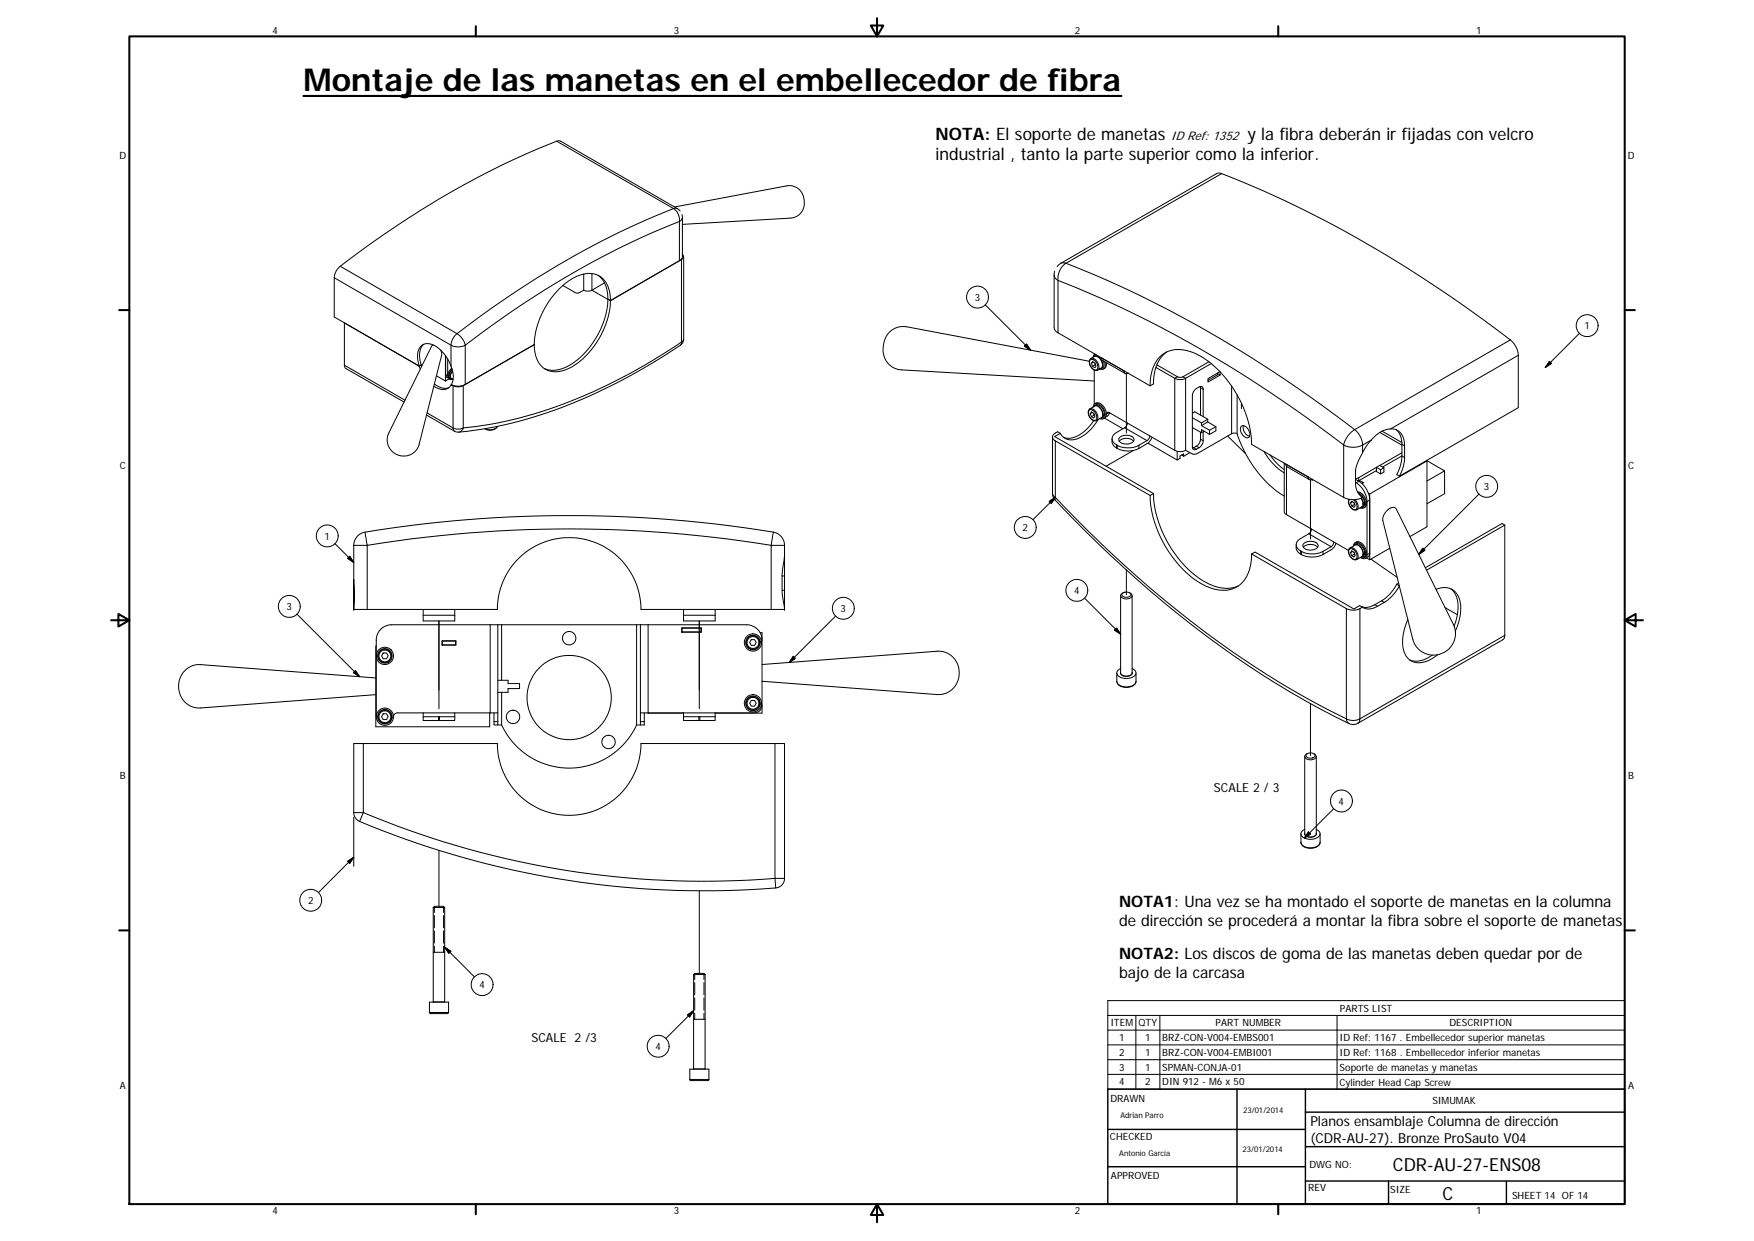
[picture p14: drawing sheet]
<svg xmlns="http://www.w3.org/2000/svg" width="594mm" height="420mm" viewBox="0 0 594 420" stroke-linecap="round" stroke-linejoin="round" font-family="sans-serif">
<defs><g id="words">
<text font-size="10.7" x="102.8" y="30.8">Montaje de las manetas en el embellecedor de fibra</text>
<g font-size="6.1">
<text x="471.8" y="396.4">CDR-AU-27-ENS08</text>
<text x="488.6" y="406.3">C</text>
</g>
<g font-size="5.8">
<text x="316.9" y="47.3">NOTA: El soporte de manetas</text>
<text x="422.5" y="47.3">y la fibra deberán ir fijadas con velcro</text>
<text x="316.9" y="54.3">industrial , tanto la parte superior como la inferior.</text>
</g>
<g font-size="5.3">
<text x="379" y="307.1">NOTA1: Una vez se ha montado el soporte de manetas en la columna</text>
<text x="379" y="313.5">de dirección se procederá a montar la fibra sobre el soporte de manetas.</text>
<text x="379" y="324.8">NOTA2: Los discos de goma de las manetas deben quedar por de</text>
<text x="379" y="331.2">bajo de la carcasa</text>
</g>
<g font-size="4.7">
<text x="443.8" y="381.3">Planos ensamblaje Columna de dirección</text>
<text x="443.8" y="386.9">(CDR-AU-27). Bronze ProSauto V04</text>
</g>
<g font-size="4.2">
<text x="396.6" y="47.3">ID Ref: 1352</text>
<text x="411.2" y="268.1">SCALE 2 / 3</text>
<text x="180" y="352.7">SCALE 2 /3</text>
</g>
<g font-size="3.4">
<text x="92.3" y="11.3">4</text>
<text x="228.2" y="11.3">3</text>
<text x="364.1" y="11.3">2</text>
<text x="499.9" y="11.3">1</text>
<text x="40.4" y="53.7">D</text>
<text x="551.4" y="53.7">D</text>
<text x="330.2" y="101.9">3</text>
<text x="536.6" y="111.5">1</text>
<text x="40.6" y="158.7">C</text>
<text x="551.5" y="158.7">C</text>
<text x="502.6" y="165.9">3</text>
<text x="346.3" y="179.8">2</text>
<text x="109.9" y="182.7">1</text>
<text x="363.8" y="201.1">4</text>
<text x="97.1" y="206.6">3</text>
<text x="284.7" y="207.2">3</text>
<text x="40.6" y="263.7">B</text>
<text x="551.5" y="263.7">B</text>
<text x="453.4" y="272.4">4</text>
<text x="104.3" y="306.1">2</text>
<text x="162.4" y="334.6">4</text>
<text x="376.1" y="347.5">ITEM</text>
<text x="385.6" y="347.5">QTY</text>
<text x="411.7" y="347.5">PART NUMBER</text>
<text x="453.8" y="342.5">PARTS LIST</text>
<text x="490.9" y="347.5">DESCRIPTION</text>
<text x="379" y="352.5">1</text>
<text x="387.8" y="352.5">1</text>
<text x="393.7" y="352.5">BRZ-CON-V004-EMBS001</text>
<text x="453.7" y="352.6">ID Ref: 1167 . Embellecedor superior manetas</text>
<text x="222" y="355.4">4</text>
<text x="379" y="357.5">2</text>
<text x="387.8" y="357.5">1</text>
<text x="393.7" y="357.5">BRZ-CON-V004-EMBI001</text>
<text x="453.7" y="357.5">ID Ref: 1168 . Embellecedor inferior manetas</text>
<text x="379" y="362.5">3</text>
<text x="387.8" y="362.5">1</text>
<text x="393.7" y="362.5">SPMAN-CONJA-01</text>
<text x="453.7" y="362.5">Soporte de manetas y manetas</text>
<text x="40.6" y="368.7">A</text>
<text x="379" y="367.5">4</text>
<text x="387.8" y="367.5">2</text>
<text x="393.7" y="367.5">DIN 912 - M6 x 50</text>
<text x="453.7" y="367.5">Cylinder Head Cap Screw</text>
<text x="551.5" y="368.7">A</text>
<text x="376.1" y="373.1">DRAWN</text>
<text x="485.1" y="373.9">SIMUMAK</text>
<text x="375.9" y="385.8">CHECKED</text>
<text x="443.5" y="395.5">DWG NO:</text>
<text x="376.3" y="399.1">APPROVED</text>
<text x="443.1" y="403.4">REV</text>
<text x="470.9" y="403.8">SIZE</text>
<text x="512.1" y="405.8">SHEET 14 OF 14</text>
<text x="92.3" y="411.1">4</text>
<text x="228.2" y="411.1">3</text>
<text x="364.1" y="411.1">2</text>
<text x="499.9" y="411.1">1</text>
</g>
<g font-size="2.7">
<text x="421" y="376.8">23/01/2014</text>
<text x="379.5" y="378.6">Adrian Parro</text>
<text x="420.8" y="389.9">23/01/2014</text>
<text x="379.1" y="391.4">Antonio García</text>
</g>
</g></defs>
<g fill="none" stroke="#000" stroke-width=".34">
<path d="M188.6 47.8l39.5 22.8h1.3M188.6 47.8h1.3l39.5 22.8M188.6 47.8a299.8 299.8 0 0 0-73.4 42.3M413.8 58.8l-52.8 30.3a6.3 6.3 0 0 0-2.7 5.9 395.9 395.9 0 0 1 96.8 55.7l.3-1.2 1.3-2.2 2.1-1.8a392.7 392.7 0 0 0-98.4-56.5l-1.1 .2M413.8 58.8l-1-.2-.8 .2-52.7 30.4M413.8 58.8a403 403 0 0 1 97.7 56.3M228.4 70.1l38-7.2a5.6 5.6 0 0 1 5.4 8.4 4.8 4.8 0 0 1-4 2.6l-36.7 2.1M229.4 70.6l1 .9M231 72.6l.1 1M231.1 73.6v13.3l-.2 .7-.8 .7v-13.3l.8-.6zM113.2 94v13.3l28.8 16.7M115.2 90.1l39.9 23.1 1.5 1.5 1 2.2a300.5 300.5 0 0 1 72.5-41.9 4.7 4.7 0 0 0-2-4.4 295.6 295.6 0 0 0-74.2 43.3 5.2 5.2 0 0 0-1.1 3l-39.6-22.9"/>
<path d="M115.2 90.1a5.3 5.3 0 0 0-2 3.9M190.6 96.6l4.8 2.7 2.3-1M197.7 92.8v5.5M197.7 98.3a3.2 3.2 0 0 0 2.8 0M200.5 98.3l5.4 3.1M200.5 92.6v5.7M202.5 93.2a9.3 9.3 0 0 1 3.4 8.1M204.7 95.8l-4.2 2.5M230.8 87.9v27.9a172.3 172.3 0 0 1-64.5 27.8l-9.4 1.3M230.8 87.9l-24.1 13.9M231.1 86.1a1.01 1.01 0 0 1-.3 1.8M231.6 86.9v27.9"/>
<path d="M357 93.1l.5 1.1 .8 .8v17.7M357.2 91.8l-.2 19 .5 1.2 .8 .7M359.3 89.2l-1.3 1.1M143.5 116.6a6.3 6.3 0 0 0-.8 6.9M146.8 116.8l-.7 .5-14.4 29.3a5.5 5.5 0 0 0 3.1 7.4 5.5 5.5 0 0 0 7.2-3.6l7.6-30.2v-.9l-.4-.8M180.9 116.7l-23.3 13.5M180.9 116.7l-24 13.9M205.9 101.3a28.1 28.1 0 0 1-14.4 23.1 8.9 8.9 0 0 1-7.2 .4M205.9 101.3l.8 .5M206.7 101.8a28.2 28.2 0 0 1-13.6 22.7 7.8 7.8 0 0 1-10.2-1.1 10.7 10.7 0 0 1-2-6.7M206.7 101.8a8.5 8.5 0 0 0-4.8-8.9 11.9 11.9 0 0 0-10.9 3.5 28.9 28.9 0 0 0-10.1 20.3M230.5 116.9a174 174 0 0 1-66.1 28.2l-9 1.2"/>
<path d="M231.6 114.8l-.8 1-.3 1.1M231.6 114.8l-.4 1.3-.7 .8M333.7 103.2l15.4 15.4M347.7 116.5l1.4 2.1-2.1-1.4zM358.3 112.7l31.2 17.9 1.2-.6a12.8 12.8 0 0 1 4.5-10.9M370.6 119.7v.3M370.8 119.9l-.5 .9M511.5 115.1l1.3 1.3a6.7 6.7 0 0 1 1.4 3.9M511.5 115.1l-52.7 30.4 1.6 1.7a6.6 6.6 0 0 1 1.1 3.5l2.9-1.7M534.9 112.9l-11.5 11.5M116.6 123.6v-14.3l25.4 14.7M116.6 123.6l20.6 11.9"/>
<path d="M116.6 123.6l.6 1.2 19.7 11.3M142 124l.4 .9M142 124a6.1 6.1 0 0 1 1.2-7.3 5.6 5.6 0 0 1 6.3 2.1 14 14 0 0 1 3.3 5.2M142.7 123.5l-.7 .5M142.7 123.5l.1 .5M147.1 130a5.2 5.2 0 0 0 4.9 1.3M147.8 127.2l3.1 1.8M150.9 120.4v8.6M151 120.5v6.3M151 126.8l.2 .8 .6 .4M151.6 121.6v5.6l-.6-.4M152.1 128.2l.3 .2"/>
<path d="M152.1 128.2l-1.2 .8M152.8 124v-7.1a5.2 5.2 0 0 0 4.8 0v13.3M152.8 124a7.1 7.1 0 0 1 .1 6.2M152.9 130.2a3.6 3.6 0 0 1-5.5 .9l-.5-.3M152.9 130.2l.6 .4M153 124.7a2.53 2.53 0 0 0-.9 3.5M153.1 125l-.2 .2a2.32 2.32 0 0 0-.5 3.2h.9a1.3 1.3 0 0 1-.9-1.1 1.3 1.3 0 0 1 .5-1.2l.4-.5M153.2 125.2a2.12 2.12 0 0 0-.7 2.9l.4 .2M153.3 125.7l-.2 .2a1.53 1.53 0 0 0 .4 2.6M153.5 130.6l1.5 .4 1.9-.4M153.5 130.6v14.3l-8.9-5.1M156.9 130.6v14.3"/>
<path d="M157.6 130.2a5.3 5.3 0 0 1-4.7 0M368.9 122.3l-61.8-11.7a7.1 7.1 0 0 0-8 7.9v.7a6.6 6.6 0 0 0 6.2 6l65.3 3.8M369 138.8a2.32 2.32 0 0 1 2.5 2.7 1.02 1.02 0 0 1-1 .9 1.02 1.02 0 0 1-1-.7 2.32 2.32 0 0 1-.5-2.9zM369.1 138.4a2.6 2.6 0 0 0 1.2 3.9l1.1 .1M369.1 138.4a2.71 2.71 0 0 1 2.5 3.8l-.2 .2M369.1 138.4l1.7-.9a2.64 2.64 0 0 1 2.7 2.9l-.3 .9-1.8 1.1M369.2 121.9a2.05 2.05 0 0 1 2.6 2.3 1.02 1.02 0 0 1-.8 1.1 1.02 1.02 0 0 1-1.1-.7 2.36 2.36 0 0 1-.7-2.7zM369.5 121.4a2.62 2.62 0 0 1 2.3 3.9M369.5 121.4a2.61 2.61 0 0 0 1.1 3.9h1.2M369.5 121.4l1.2-.7a2.62 2.62 0 0 1 2.2 4l-1.1 .6M369.7 139.5l.8 .4 .4 1.1-.4 .5-.8-.4-.4-1zM369.9 139.7l-.6 .4"/>
<path d="M370 122.4l.8 .5 .4 1-.4 .6-.8-.5-.4-1zM370.2 121a1.56 1.56 0 0 1 2.7 .7 1.97 1.97 0 0 1-.2 3.2M370.3 122.6l-.7 .4M370.4 139.9l.2 .6M370.6 125.3v11.6M370.7 137.3a2.21 2.21 0 0 1 3.1 1.8l.1 .3a.85 .85 0 0 1-.3 1.3M370.8 122.9l.1 .6M370.9 136.7a2.23 2.23 0 0 1 3.2 1.3 2.44 2.44 0 0 1-.3 3.7M370.9 123.5l-.9 .5M370.9 123.5h.2M371.4 120.2l-.8 .3M372.5 124.9h.1"/>
<path d="M372.6 124.8l.1 .1M372.6 124.9h-.1M373.1 121.2v.1M373.1 121.2l.4 .9 7.6 4.3M373.1 121.2l7.6 4.4a.83 .83 0 0 0 .4 .9 .83 .83 0 0 0 1-.1M373.1 121.2h.1M373.7 122.2a1.77 1.77 0 0 1-.7 2.6M374.2 122.5a1.57 1.57 0 0 1 .1 1.7 1.57 1.57 0 0 1-1.5 .8l-.2-.1M374.7 122.8a1.7 1.7 0 0 1-.9 2.1M374.9 139.7h.8l-1 .5zM375.7 139.7l-.4 1.1-.8 .4M375.7 139.7l6.1 3.5"/>
<path d="M381.5 126.6v20M382.1 126.3v.1M389.5 130.6a11.9 11.9 0 0 1 5.7-11.5 13.2 13.2 0 0 1 12.4 2.1 38.2 38.2 0 0 1 16.3 29.3l31.2 17.9M391.5 124.4l6.4 3.7M391.8 123.5l7 4.1M397.9 128.1l1.6 .4 2.1-.4M397.9 128.1v24.4M398.8 127.6l-.9 .5M398.8 127.6l.7 .2 1.2-.2M400.7 127.6l.9 .5M401.6 128.1v24.4M403.9 139.9l.8-.5 4.4 2.5"/>
<path d="M406.6 130.9v.4M406.6 131.3v9.2M406.6 131.3l.9 .5M407.5 131.8a.83 .83 0 0 0-.4-.9 .83 .83 0 0 0-1 .1l-.9 .5a3 3 0 0 0-1.3 2.4v17.4a.84 .84 0 0 0 .4 .9 .84 .84 0 0 0 .9-.1M407.5 131.8v9.3M409.4 122.5l-8.7 5.1M410.2 123.1l-8.6 5M412.3 126.3v.6l-3.2 1.9M413.2 125.8l-4.1 2.4v1.1l4.2-2.3M413.3 125.9v1.1l-1-.6M417.1 130.7v16.2M419 133.7v13.2"/>
<path d="M420.5 136.5v1.8M514.2 120.3l-43.2 24.9M514.2 120.3v17.7l-40.2 23.2M524.8 122.4l.7 .6-2.1 1.4zM144.5 140.5l9.5 5.5 1.4 .3M156.9 144.9l-.5 .9-1 .5M156.9 144.9l-1.5 .4-1.9-.4 .1 .7 .4 .4M164.3 145.1a3.2 3.2 0 0 0 4.1-.7 2.98 2.98 0 0 1-4.2 .7M356.5 147.9v19.2M357.4 149.3v19.1a359.8 359.8 0 0 0 86.8 68.9l11.8 6.1M357.4 149.3l32.1 18.4M359.1 146.7l-1.9 1.1 33.5 19.3"/>
<path d="M359.1 146.7l-.9-.5-.8 .4a1.39 1.39 0 0 0-.9 1.3 1.39 1.39 0 0 0 .9 1.4M370.4 142.4a11.7 11.7 0 0 1-8.8 6l-1.3-.3M370.6 140.5l-.9 .6M370.6 140.5l.1 .1M371.9 142.1a12.1 12.1 0 0 1-9.4 6.8 4 4 0 0 1-3.4-2.2M373.5 140.7l.1 .1M373.5 140.5l.1 .2M373.6 140.8l-.4 .8-.7 .1M373.6 140.7a3.1 3.1 0 0 0-2.9-3.4l-.4 .5a1.36 1.36 0 0 1 1-1.3 1.36 1.36 0 0 1 1.5 .7l.3 .2a3.2 3.2 0 0 1 .7 4.3l-.4 .2-.9-.2M373.9 140.3h.2M374.1 140.3l-.5 .5M374.1 140.3l-.3 .8-.7 .5"/>
<path d="M374.1 141.6l6.2 3.6M376.7 148.5a2.79 2.79 0 0 0 1.5 3.2M378.2 150.6v1.1M378.2 150.6l.2 .1M378.2 151.7l.2 .1M378.4 150.7a8.2 8.2 0 0 0 7.4 0M378.4 151.8a8.2 8.2 0 0 0 7.4 0M378.4 150.7v1.1M379.1 149.4a3.5 3.5 0 0 1 4.8 0M379.3 148a3.5 3.5 0 0 1 4.7 .6 2.14 2.14 0 0 1-3 1.7 1.56 1.56 0 0 1-1.6-.4 1.56 1.56 0 0 1-.3-1.6zM380.9 144.8l7.6 4.4M380.9 144.8l-2.7 1.6a2.22 2.22 0 0 0-1.6 2.1 2.22 2.22 0 0 0 1.6 2.1"/>
<path d="M381.8 143.2l7.6 4.4M381.8 143.2l-.2 .9-.7 .7M383.9 152.5l-9.3 5.3M385.8 150.7v1.1M388.5 149.2l-2.7 1.5M388.8 150l9.9 5.7v-2.9M389.4 147.6l-.2 .9-.7 .7M389.4 147.6l8.5 4.9M390.2 148l-.5 1-.9 1.1-3 1.7M397.9 152.5l1.6 .4 2.1-.4M400.2 154.1l.7 .4M400.9 154.5v-.8l-1.2 .7v.8l-1 .5"/>
<path d="M401.6 152.5l2.4 1.3 1.1-.1 12-6.8 .7-.3 1 .1a41.1 41.1 0 0 0 16.2 21.3M403 153.2l-2.1 1.3M403.9 141.4l3 1.8M403.9 144.8l3 1.7M404.3 151.6l-.4 .1M404.3 151.6l.9 .5M405.2 151.1l.9 .5M405.2 151.1l-.9 .5M406.1 151.6l-.9 .5M406.6 148.7a2.96 2.96 0 0 1-1.4 2.4M406.6 148.7l.9 .5M406.6 146.3v2.4"/>
<path d="M406.9 144.1l2.8 1.6M406.9 143.2v.9M407.5 149.2a2.82 2.82 0 0 1-1.4 2.4M407.5 146.2v3M407.9 146l-1 .5v-1l2.8 1.6M409.1 142.9l-2.2 1.2M409.1 142.9l2.7 1.6M409.1 141.9l-2.2 1.3M409.1 141.9v1M409.7 145.7v1.4M411.8 144.5l-2.1 1.2M411.8 144.5v1.3l-2.1 1.3"/>
<path d="M415.8 147.6l6.1 6M420.4 144.4a1.93 1.93 0 0 1 2.6 1.5 1.45 1.45 0 0 1-.6 2.4 2.93 2.93 0 0 1-2-3.9zM421.1 144.1a3.2 3.2 0 0 0 2.1 3.6M428.1 152.9a20.7 20.7 0 0 0 6.9 7.2M430.1 154l.5 .7a18.6 18.6 0 0 0 4.4 4.3M435 156.8v16.4l.2 .6 .5 .4M435.5 157.1l7.6 4.4M435.5 157.1l.4 .9 7.6 4.4M435.5 157.1h.1M435.7 157.9v16.3M461.5 153.2v-2.5a7 7 0 0 1-6.4 0v17.7M461.5 153.2a15.7 15.7 0 0 0-2.4 6.7v3.9a6 6 0 0 0 2.3 4.7l-.3 .1a7.3 7.3 0 0 1-6-.2"/>
<path d="M464.4 149l-1.4 1.7-1.5 2.5M466.2 158.2v1.4l1.4 .9 1.1-.7v-1.4M466.2 158.2l1.4 .8M466.2 158.2l-6 3.5M466.2 159.3l-6 3.5M467.3 157.6l-1.1 .6M467.3 157.6l1.4 .8M467.4 146.4l7.4 4.3M467.6 159v1.5M468.1 146l6.7 3.8M468.7 158.4l-1.1 .6M471 145.2a4.6 4.6 0 0 1 4.7 5.1v.6"/>
<path d="M471 145.2a9.5 9.5 0 0 0-6.6 3.8M472.9 145.5a6.1 6.1 0 0 1 1.9 4.9M474.8 154.4a14.2 14.2 0 0 1-1.7 6.3l.9 .5M474.8 154.4l.9 .5M474.8 150.4l.9 .5M474.8 150.4v4M474.8 153.3l-7.4 4.3M474.8 154.4l-6.5 3.7M475.7 154.9v.6a13.5 13.5 0 0 1-1.7 5.7M475.7 150.9v4M483.1 156l.2 .1-19.4 11.1-.4-.2M483.2 155.9l6.1 3.5"/>
<path d="M483.3 156.1v22.3l-5.8 3.3M489.3 159.4l-6 3.5M489.3 159.4v7.7l-6 3.5M355.4 169.8l2-1.4-1.3 2zM356.5 167.1l.2 .7 .7 .6M356.5 167.1l.2 1.2 .7 1M357.4 169.3a360.1 360.1 0 0 0 88.3 69.9l11.2 5.8M357.4 168.4v.9M357.4 168.4l-7.5 7.6M389.5 167.7a37.5 37.5 0 0 0 18.1 30.3 11.1 11.1 0 0 0 12.4-.1 13.3 13.3 0 0 0 3.9-10.3M390.7 167.1a37.5 37.5 0 0 0 18 30.2 12.2 12.2 0 0 0 10.7 1.1M390.7 167.1l-1.2 .6"/>
<path d="M435.7 174.2l21 12.2M443.1 161.5a.85 .85 0 0 0 .4 .9 .85 .85 0 0 0 1-.1M443.9 162.5v20M444.2 179.1l-.3 .9-.6 .7M444.5 162.3h.1M456.9 169a2.65 2.65 0 0 0 2.6 3.6M457.1 169.1a2.36 2.36 0 0 0 2.2 3.3 2.39 2.39 0 0 0-1-3.2M457.8 169.7l.8 .5 .4 1-.4 .6-.8-.5-.4-1zM458.1 169.9l-.7 .4M458.6 170.1l.1 .7M458.7 170.8l-.9 .5M458.7 170.8h.2"/>
<path d="M458.9 169.1l.2 .3a2.35 2.35 0 0 1 .4 3.2M459.1 162.3l1.1 .6M459.1 163.3l.2 .1M459.3 163.4a8.2 8.2 0 0 1 3.7 6.4M459.8 166.6a3.7 3.7 0 0 1 2.7 5l-.6 .4M460 166.8a3.8 3.8 0 0 1 2.1 5l-.6 .3-.8-.2M460.2 161.7l-1.1 .4M460.2 161.7v1.1M460.2 162.8l-.1 .1M460.2 162.9l-.9 .5M460.2 162.9a8 8 0 0 1 3.7 6.4l-.9 .5M460.3 167.4l.8 .5a2.59 2.59 0 0 1 .9 2.3l-.2 .3"/>
<path d="M460.4 162.6l1.4 .8-.5 .3M461 168.7a2.29 2.29 0 0 1 .2 2.9l-1.7 1M461.1 168.6l.7 1.9M461.6 170.6l.2 .1M461.6 170.4l.2 .1M461.8 170.7a1.02 1.02 0 0 1-1.1 1.2M462 170.1l.2 .1M462.2 170.2l-.4 .5M462.2 170.2l-.1 .8-.8 .8M463 169.8v18M463.9 167.2v22.3M469.6 173.1a2.11 2.11 0 0 1 3.3-.7l19.3 39a7.3 7.3 0 0 1-4.1 9.9 7.3 7.3 0 0 1-9.6-4.9l-10.1-40.1a4.1 4.1 0 0 1 1.2-3.2z"/>
<path d="M500.9 167.3l-20.4 20.4M509.7 177.8l-26.5 15.2M113.4 184.1l6.4 6.3M118.4 188.3l1.4 2.1-2-1.4zM119.8 184.6h4.6v21.7M119.8 196.2l.2 5.1-.2 5zM119.8 184.6v11.6M123.6 180.2l.8 4.4a423.1 423.1 0 0 1 136.8 0l.7-4.4M261.9 180.2a4.6 4.6 0 0 1 3.8 4.4M261.9 180.2a424.7 424.7 0 0 0-139.2 .2 4.6 4.6 0 0 0-2.9 4.2M264.9 195v5.7l.8 5.6M264.9 199.9h.8"/>
<path d="M264.9 195h.8M265.7 184.6v3.6l-.8 6.8M265.7 199.9v6.4M265.7 187.8v7.2M265.7 184.6h-4.5v21.7M265.7 195v4.9M381.5 193v8.3M423.9 187.6l32.1 18.5M423.9 187.6l1.2-.7 33.4 19.3 2-1.2 .9 .6M439 184.4a2.72 2.72 0 0 0 1.2 3l.3 .2M440.5 186.5v1.1M440.5 186.5l.3 .2"/>
<path d="M440.5 187.6l.3 .1M440.8 186.7a8.2 8.2 0 0 0 7.3 0M440.8 187.7a8.4 8.4 0 0 0 7.3 0M440.8 186.7v1M441.4 185.3a3.5 3.5 0 0 1 4.9 0M441.5 184.2a3.4 3.4 0 0 1 4.9 .3 2.02 2.02 0 0 1-2.6 1.7 1.78 1.78 0 0 1-2.3-2zM443.3 180.7l7.5 4.4M443.3 180.7l-2.8 1.6a2.24 2.24 0 0 0-1.5 2.1 2.24 2.24 0 0 0 1.5 2.1M448.1 186.7v1M450.8 185.1l-2.7 1.6M451.8 183.5l-.3 .9-.7 .7M452.5 183.9a3.8 3.8 0 0 1-1.7 2.2l-2.7 1.6"/>
<path d="M457 186a1.7 1.7 0 0 1 2.4 1.4 1.15 1.15 0 0 1 .3 1.3 1.15 1.15 0 0 1-1.1 .7 2.66 2.66 0 0 1-1.6-3.4zM457.3 185.5a2.62 2.62 0 0 1 2.7 2.9l-.5 1M457.3 185.5a2.61 2.61 0 0 0 1.1 3.9h1.1M457.3 185.5l1.6-1a2.64 2.64 0 0 1 2.3 4l-1.7 .9M457.8 186.5l.8 .5 .4 1-.4 .6-.8-.4-.4-1.1zM458.1 186.7l-.7 .4M458.6 187l.1 .6M458.7 187.6l-.9 .6M458.7 187.6h.2M458.8 184.4a2.07 2.07 0 0 1 3 1.4l.3 .7a.8 .8 0 0 1-.3 1.2M459 183.7a2.39 2.39 0 0 1 3.4 1.7 2.24 2.24 0 0 1-.5 3.4M461.6 187.8l.2 .1"/>
<path d="M461.6 187.6l.2 .1M461.8 187.9l-.5 .7-.6 .2M461.8 187.7a3 3 0 0 0-2.9-3.4l-.5 .5a1.35 1.35 0 0 1 1-1.2 1.35 1.35 0 0 1 1.5 .6l.3 .3a3.2 3.2 0 0 1 .8 4.3h-1.3M462.1 187.3l.1 .1M462.2 187.4l-.2 .7-.7 .6M462.2 187.4l-.4 .5M463 187.8a1.13 1.13 0 0 1-.5 1.2 1.13 1.13 0 0 1-1.3-.1M463 187.8l.9-.5-.2 1-1.2 .7M464.3 189.3l8.9 6.2M470.7 185.6l-6.8 3.9-1.1-.7M473.1 197.8a14 14 0 0 1-5.2 5.6M473.1 197.8l.8 .5"/>
<path d="M473.7 197.4l-.6 .4M474 198.4a14.4 14.4 0 0 1-5.1 5.5M481.9 185.6l.7 .7-2.1 1.4zM482.8 192.2l25.9-15 1 .6v37.3M486.4 199.5a5.6 5.6 0 0 1 8.3 4.9 17.2 17.2 0 0 1-1.8 9.3M491.4 199.3a8.5 8.5 0 0 1 2.2 8.7l-1.1 4M100.6 207.9l21.2 21.2M119.8 206.3h4.6M124.4 206.3h44.1a24.3 24.3 0 0 1 24.3-24.3 24.3 24.3 0 0 1 24.3 24.3h44.1M127.4 218.6l-.1 27.5h38.6v-4.7M143.3 206.3v2M143.3 208.3h10.7"/>
<path d="M148.7 210.2v29.7M149.7 217h4.7v1.3h-4.7M149.7 217h4.7v1.4h-4.7zM149.8 217v1.3M154 206.3v2M154 208.3v1.9h-10.7v-1.9M166 211.5h2.6M166 211.5v29.9M166 211.5h-33.4a5.2 5.2 0 0 0-5.2 5.2v26M168.6 211.5v32.8M168.6 211.5h1.3M169.9 211.5h45.7"/>
<path d="M169.9 211.5v18.8M215.6 211.5v33.9M215.6 211.5h1.3M216.9 211.5v32.8M216.9 211.5h2.6M219.5 211.5v29.9h12M219.5 211.5h33.4a5.2 5.2 0 0 1 5.2 5.2M230.9 212.7h6.6M230.9 214h6.6M230.9 212.6h6.6v1.4h-6.6zM231 212.7v1.3M231.5 208.3h10.7"/>
<path d="M231.5 206.3v2M236.8 210.2v29.7M237.5 212.7v1.3M242.2 208.3v1.9h-10.7v-1.9M242.2 206.3v2M254.5 216.6h1.1l.5 .9-.5 1h-1.1l-.6-1zM257.5 214.2h.6v27.2h-15.9M257.5 217.3a2.47 2.47 0 0 0-3.8-2 2.47 2.47 0 0 0 0 4.2 2.47 2.47 0 0 0 3.8-2M257.5 217.5l-.2 .1M257.5 217.3v.2M257.5 217.3h-.2M261.2 206.3h4.5"/>
<path d="M283 208.6l-15.7 15.7M367.3 202.5l12.3 12.2M378.2 212.7l1.4 2-2.1-1.4zM379.6 201.7v26.1a2.25 2.25 0 0 0 3.8 0v-26.1M380.1 200.9l.9-.4a1.27 1.27 0 0 1 1.3 0 1.27 1.27 0 0 1 .6 1.2 1.83 1.83 0 0 1-2.9-.4zM380.4 200.7a.99 .99 0 0 0-.8 1.1 .99 .99 0 0 0 1.1 .9 2.01 2.01 0 0 0 2.7-1.2l-.8-.8M456 206.1v37.3M456 206.1a5.2 5.2 0 0 0 4.6 0M460.6 206.1v37.3l49.1-28.3M461.4 205.6l-.8 .5M465.7 204.7l.9 .6M465.7 204.7a5.1 5.1 0 0 1-4.6 .7"/>
<path d="M466.6 205.3a4.8 4.8 0 0 1-5.2 .3M467.9 203.4l-2.2 1.3M467.9 203.4l1 .5M468.9 203.9l-2.3 1.4M476.8 209.8a14 14 0 0 0-.6 12.2 5.8 5.8 0 0 0 8.2 1.4l2.5-1.7M489.4 205.7l4.2 2.4M509.7 215.1l-.2 .9-.5 .6-49.1 28.3M120.4 227l1.4 2.1-2.1-1.4zM127.3 229.5l-59.3-4.5a7.3 7.3 0 0 0-7.5 7.4 7.3 7.3 0 0 0 7.5 7.3l59.3-4.5M129.8 221.1h1.1l.6 1-.6 .9h-1.1l-.6-.9zM131.2 224.2l.1 .1M131.4 224.1l.1 .1"/>
<path d="M131.5 224.2l-.2 .1M131.5 224.2a2.46 2.46 0 0 0 .1-4.2 2.46 2.46 0 0 0-3.7 1.9 2.46 2.46 0 0 0 3.4 2.4M168.6 230.3h3.5v1.1h3.9v1.7h-3.9v1.3h-3.5M169.9 234.4v11M254.5 237.2h1.1l.5 .9-.5 1h-1.1l-.6-1zM257.3 238.6h.2M257.3 238.3h.2M257.5 238.3v.3M257.5 238.3a2.48 2.48 0 0 0-3.6-2.3 2.48 2.48 0 0 0-.3 4.2 2.48 2.48 0 0 0 3.9-1.6M258.1 225l59.3-4.5a7.3 7.3 0 0 1 7.5 7.3 7.3 7.3 0 0 1-7.5 7.4l-59.3-4.5M258.1 238.8a2.58 2.58 0 0 1-2.6 2.6h-13.3M268.7 222.2l.7 .7-2.1 1.4z"/>
<path d="M378.3 230.7a3.4 3.4 0 0 0 4.7 1.8l1.1-.6 .7-1.2M378.3 230.7a3.4 3.4 0 0 0 4.5 1.7 2.29 2.29 0 0 0 2-1.7M378.3 227.9v2.8M379.6 227.5a1.66 1.66 0 0 0 2.2 1.5 1.37 1.37 0 0 0 1.6-1.5M379.6 226.4a1.53 1.53 0 0 0-1.3 1.5 1.53 1.53 0 0 0 1.4 1.5 4.2 4.2 0 0 0 5-1.3 1.65 1.65 0 0 0-1.3-1.7M384.8 227.9v2.8M443.9 238.2v17.6M485.1 221.8a8.2 8.2 0 0 1-7.6 1.7M123.1 251.7h-3.3v23.4M123.1 251.7h45.4a24.3 24.3 0 0 0 24.3 24.4 24.3 24.3 0 0 0 24.3-24.4h45.4M123.1 251.7v23.4M129.8 241.7h1.1l.6 1-.6 .9h-1.1l-.6-.9z"/>
<path d="M132.6 243.1h.2M132.6 242.9h.2M132.8 242.9v.2M132.8 242.9a2.46 2.46 0 0 0-3.3-2.6 2.46 2.46 0 0 0-.7 4.2 2.46 2.46 0 0 0 4-1.4M143.3 241.4v1.3M148.5 242.7h.3M148.5 243.9h.3M148.5 242.7h-5.2v1.2h5.2M148.5 242.7v1.2M148.8 242.7v1.2M148.8 242.7h5.2M154 242.7v1.2h-5.2"/>
<path d="M154 241.4v1.3M166 241.4h-31.4a1.3 1.3 0 0 0-1.3 1.3M166 241.4h2.6M167.3 241.4v2.9M167.3 244.3v1.1h1.3M167.3 244.3h1.3M168.6 244.3v1.1M168.6 245.4h1.3a25.2 25.2 0 0 0 22.9 14.7 25.2 25.2 0 0 0 22.8-14.7h1.3M216.9 244.3h1.3M216.9 241.4h25.3M218.2 244.3v1.1h-1.3v-1.1M218.2 241.4v2.9"/>
<path d="M231.5 241.4v1.3M236.7 242.7h-5.2v1.2h5.2M236.7 242.7v1.2M236.7 242.7h.3M236.7 243.9h.3M237 242.7h5.2M237 242.7v1.2M242.2 242.7v1.2h-5.2M242.2 241.4v1.3M262.5 251.7h3.2v45.7M262.5 251.7v45.7M441.9 256.1v26.2a2.27 2.27 0 0 0 3.9 0v-26.2"/>
<path d="M442.5 255.4a1.75 1.75 0 0 1 2.9 .6 1.81 1.81 0 0 1-3.1-.3zM442.8 255.2a.98 .98 0 0 0-.9 1.1 .98 .98 0 0 0 1.2 .8 1.97 1.97 0 0 0 2.7-1.1l-.8-.8M456 243.4a5.1 5.1 0 0 0 4.6 0l-.2 .9-.5 .6M456 243.4l.4 1.1 .5 .5M459.9 244.9a3.2 3.2 0 0 1-3 .1M119.8 275.1a3.3 3.3 0 0 0 2 3M119.8 276.7v16.6M119.8 275.1h3.3M121.8 278.1a301.7 301.7 0 0 0 140.9 22.5M123.1 275.1l-1.3 3M123.1 275.1a297.9 297.9 0 0 0 139.4 22.3M451.7 273.8l-9.9 9.9"/>
<path d="M117.8 291.6l2-1.4-1.4 2.1zM119.8 290.2l-11.9 12M148.7 287.9v19M262.5 297.4h3.2M262.5 297.4l.2 3.2M265.7 297.4a3.2 3.2 0 0 1-3 3.2M440.6 285.2a3.4 3.4 0 0 0 4.7 1.8l1.4-.8 .4-1M440.6 282.3v2.9M440.6 285.2a3.4 3.4 0 0 0 4.5 1.7 2.44 2.44 0 0 0 2-1.7M441.9 282a1.64 1.64 0 0 0 2.3 1.4 1.39 1.39 0 0 0 1.6-1.4M441.9 280.8a1.51 1.51 0 0 0-1.3 1.6 1.51 1.51 0 0 0 1.4 1.4 4.1 4.1 0 0 0 5.1-1.2 1.61 1.61 0 0 0-1.3-1.8M443.2 281.7l.7 .7-2.1 1.3z"/>
<path d="M447.1 282.3v2.9M146.7 307.3h3.9M146.7 307.3v31.9M147.1 306.9l-.4 .4M147.1 306.9v2M147.1 310v4.1M147.1 315.2v4.1M147.1 306.9h3.1M150.2 306.9l.4 .4M150.2 306.9v2M150.2 310v4.1M150.2 315.2v4.1"/>
<path d="M150.6 307.3v31.9M236.8 301.6v28M146.7 339.2v.1M146.7 322.4h3.9M146.7 339.2h3.9M147.1 320.3v2.1M150.2 320.3v2.1M150.6 320.7l10.1 10.1M150.6 339.2l.1 .1M150.6 320.7l2.1 1.4-.7 .6zM234.9 329.9h3.9M234.9 329.9v32"/>
<path d="M235.3 329.6v2M235.3 332.7v4.1M235.3 337.9v4.1M235.3 329.6l-.4 .3M235.3 329.6h3.1M238.4 329.6l.4 .3M238.4 329.6v2M238.4 332.7v4.1M238.4 337.9v4.1M238.8 329.9v32M375.2 338.8h175.1v29.9h-175.1zM145.5 342.8v-3.5h6.4v3.5"/>
<path d="M145.5 342.8h6.4M151.9 342.8l-.4 .4h-5.7l-.3-.4M232.9 343.6l2-1.4-1.4 2.1zM234.9 342.2l-9.4 9.4M234.9 345.1h3.9M235.3 343v2.1M238.4 343v2.1M375.2 343.8h175.1M375.2 348.8h175.1M375.2 353.8h175.1M375.2 358.8h175.1M384.7 343.8v24.9"/>
<path d="M392.8 343.8v24.9M452.9 343.8v24.9M233.6 365.5v.1a6.4 6.4 0 0 0 3.7 .2h2.5l.3-.3M233.6 365.5h6.5M233.6 365.5v-3.5h6.5v3.5M234.9 361.9h3.9M234.9 361.9v.1M238.8 361.9l.1 .1M375.2 363.7h175.1"/>
<circle cx="331.1" cy="100.6" r="3.7"/>
<circle cx="537.6" cy="110.3" r="3.7"/>
<circle cx="347.3" cy="178.6" r="3.7"/>
<circle cx="503.5" cy="164.7" r="3.7"/>
<circle cx="110.8" cy="181.5" r="3.7"/>
<circle cx="364.7" cy="199.9" r="3.7"/>
<circle cx="98" cy="205.3" r="3.7"/>
<circle cx="192.8" cy="216.1" r="2.27"/>
<circle cx="255" cy="217.5" r="2.02"/>
<circle cx="255" cy="217.5" r="2.91"/>
<circle cx="255" cy="217.5" r="2.27"/>
<circle cx="285.6" cy="206" r="3.7"/>
<circle cx="130.3" cy="222.1" r="2.27"/>
<circle cx="130.4" cy="222.1" r="2.01"/>
<circle cx="130.4" cy="222.1" r="2.92"/>
<circle cx="192.8" cy="236.2" r="14.3"/>
<circle cx="255" cy="238.1" r="2.91"/>
<circle cx="255" cy="238.1" r="2.27"/>
<circle cx="255" cy="238.1" r="2.01"/>
<circle cx="130.3" cy="242.7" r="2.02"/>
<circle cx="130.3" cy="242.7" r="2.27"/>
<circle cx="130.4" cy="242.7" r="2.92"/>
<circle cx="173.8" cy="242.7" r="2.27"/>
<circle cx="206.1" cy="251.2" r="2.27"/>
<circle cx="454.4" cy="271.2" r="3.7"/>
<circle cx="105.2" cy="304.8" r="3.7"/>
<circle cx="163.3" cy="333.4" r="3.7"/>
<circle cx="222.9" cy="354.2" r="3.7"/>
</g>
<g fill="#000">
<circle cx="152.9" cy="130.2" r=".16"/>
<circle cx="375.7" cy="139.7" r=".16"/>
<circle cx="380.7" cy="125.6" r=".16"/>
<circle cx="443.1" cy="161.5" r=".16"/>
<circle cx="444.5" cy="162.3" r=".16"/>
<circle cx="119.8" cy="206.3" r=".16"/>
<circle cx="265.7" cy="206.3" r=".16"/>
</g>
<g fill="none" stroke="#000" stroke-width=".69">
<path d="M43.8 12.3h506.5v395.4h-506.5zM161.2 8.9v3.4M297 6.1v6.2l-2.1-3.7h4.3l-2.2 3.7M432.9 8.9v3.4M40.4 105h3.4M550.3 105h3.4M37.6 210h6.2l-3.7-2.1v4.2l3.7-2.1M550.3 210l3.7 2.1v-4.2l-3.7 2.1h6.2M40.4 315h3.4M550.3 315h3.4M161.2 407.7v3.4M297 407.7l2.2 3.7h-4.3l2.1-3.7v6.1"/>
<path d="M432.9 407.7v3.4"/>
</g>
<path d="M375.2 368.7h175.1v39h-175.1zM419 368.7v39M442.1 376.5h108.2M442.1 368.7v39M375.2 395h66.9M375.2 382.4h66.9M442.1 399.9h108.2M442.1 388.2h108.2M470.3 399.9v7.8M510.2 399.9v7.8" fill="none" stroke="#000" stroke-width=".48"/>
<path d="M102.8 32.5h277" fill="none" stroke="#000" stroke-width=".71"/>
<path d="M347.7 116.5l1.4 2.1-2.1-1.4zM524.8 122.4l.7 .6-2.1 1.4zM355.4 169.8l2-1.4-1.3 2zM118.4 188.3l1.4 2.1-2-1.4zM481.9 185.6l.7 .7-2.1 1.4zM378.2 212.7l1.4 2-2.1-1.4zM120.4 227l1.4 2.1-2.1-1.4zM268.7 222.2l.7 .7-2.1 1.4zM117.8 291.6l2-1.4-1.4 2.1zM443.2 281.7l.7 .7-2.1 1.3zM150.6 320.7l2.1 1.4-.7 .6zM232.9 343.6l2-1.4-1.4 2.1z" fill="#000" stroke="#000" stroke-width=".34"/>
<use href="#words"/>
</svg>
